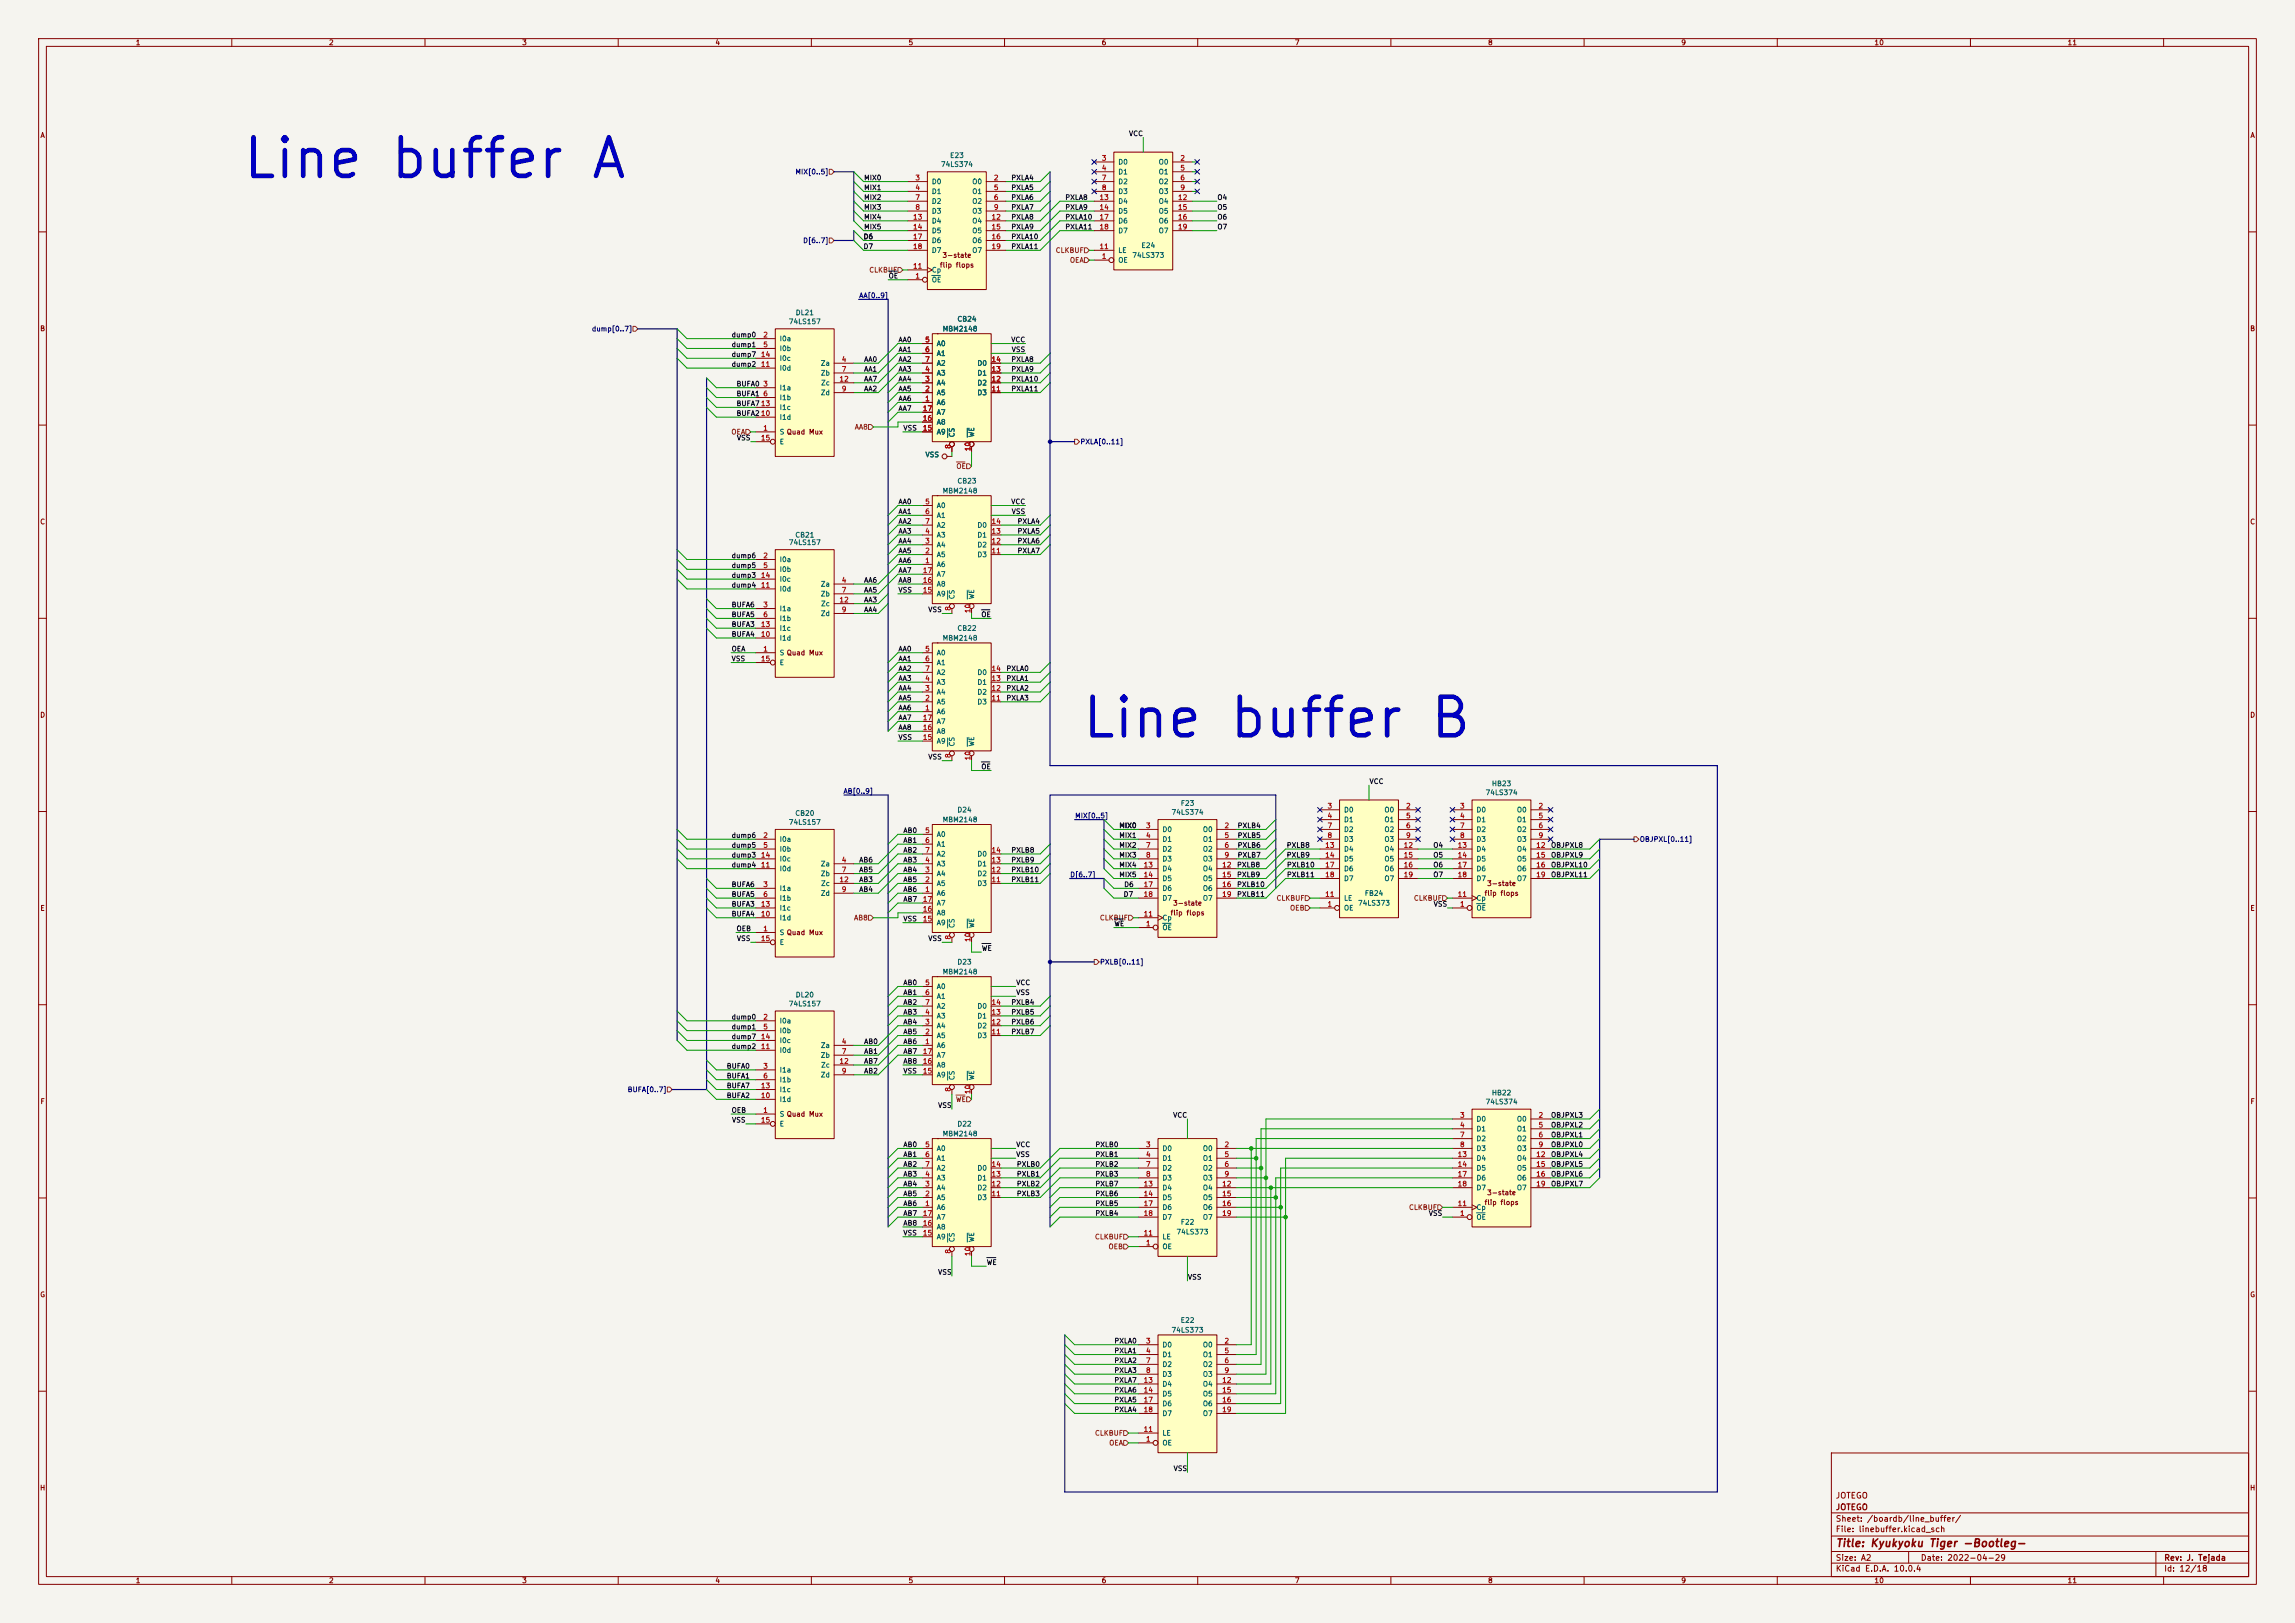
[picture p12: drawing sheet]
<svg xmlns="http://www.w3.org/2000/svg" width="594mm" height="420mm" viewBox="0 0 594 420" stroke-linecap="round" stroke-linejoin="round" font-family="sans-serif">
<defs><g id="words">
<g font-size="10" fill="#0000c2">
<text x="62.2" y="48.5">Line buffer A</text>
<text x="279.4" y="193.3">Line buffer B</text>
</g>
<text font-size="2" fill="#840000" x="475" y="400.8">Title: Kyukyoku Tiger -Bootleg-</text>
<g font-size="1.5" fill="#840000">
<text x="475" y="388.1">JOTEGO</text>
<text x="475" y="394.1">Sheet: /boardb/line_buffer/</text>
<text x="475" y="391.1">JOTEGO</text>
<text x="475" y="396.8">File: linebuffer.kicad_sch</text>
<text x="475" y="407">KiCad E.D.A. 10.0.4</text>
<text x="475" y="404.2">Size: A2</text>
<text x="497" y="404.2">Date: 2022-04-29</text>
<text x="560" y="404.2">Rev: J. Tejada</text>
<text x="560" y="407">Id: 12/18</text>
</g>
<g font-size="1.3" fill="#840000">
<text x="35" y="12">1</text>
<text x="85" y="12">2</text>
<text x="135" y="12">3</text>
<text x="185" y="12">4</text>
<text x="235" y="12">5</text>
<text x="285" y="12">6</text>
<text x="335" y="12">7</text>
<text x="385" y="12">8</text>
<text x="435" y="12">9</text>
<text x="485" y="12">10</text>
<text x="535" y="12">11</text>
<text x="10.3" y="36">A</text>
<text x="582.3" y="36">A</text>
<text x="243.1" y="69.6">flip flops</text>
<text x="243.8" y="67">3-state</text>
<text x="10.3" y="86">B</text>
<text x="582.3" y="86">B</text>
<text x="10.3" y="136">C</text>
<text x="582.3" y="136">C</text>
<text x="10.3" y="186">D</text>
<text x="582.3" y="186">D</text>
<text x="384.1" y="232.1">flip flops</text>
<text x="384.8" y="229.6">3-state</text>
<text x="10.3" y="236">E</text>
<text x="302.8" y="237.2">flip flops</text>
<text x="303.5" y="234.7">3-state</text>
<text x="582.3" y="236">E</text>
<text x="10.3" y="286">F</text>
<text x="582.3" y="286">F</text>
<text x="384.8" y="309.6">3-state</text>
<text x="384.1" y="312.1">flip flops</text>
<text x="10.3" y="336">G</text>
<text x="582.3" y="336">G</text>
<text x="10.2" y="386">H</text>
<text x="582.2" y="386">H</text>
<text x="35" y="410">1</text>
<text x="85" y="410">2</text>
<text x="135" y="410">3</text>
<text x="185" y="410">4</text>
<text x="235" y="410">5</text>
<text x="285" y="410">6</text>
<text x="335" y="410">7</text>
<text x="385" y="410">8</text>
<text x="435" y="410">9</text>
<text x="485" y="410">10</text>
<text x="535" y="410">11</text>
</g>
<g font-size="1.3" fill="#0f0f0f">
<text x="292.1" y="35.5">VCC</text>
<text x="223.5" y="47">MIX0</text>
<text x="261.6" y="47">PXLA4</text>
<text x="223.5" y="49.5">MIX1</text>
<text x="223.5" y="52">MIX2</text>
<text x="261.6" y="52">PXLA6</text>
<text x="261.6" y="49.5">PXLA5</text>
<text x="275.6" y="52">PXLA8</text>
<text x="315" y="52">O4</text>
<text x="223.5" y="59.7">MIX5</text>
<text x="223.5" y="54.6">MIX3</text>
<text x="223.5" y="57.1">MIX4</text>
<text x="261.6" y="59.7">PXLA9</text>
<text x="261.6" y="57.1">PXLA8</text>
<text x="261.6" y="54.6">PXLA7</text>
<text x="275.6" y="54.6">PXLA9</text>
<text x="275.6" y="57.1">PXLA10</text>
<text x="275.6" y="59.7">PXLA11</text>
<text x="315" y="54.6">O5</text>
<text x="315" y="57.1">O6</text>
<text x="315" y="59.7">O7</text>
<text x="223.4" y="64.7">D7</text>
<text x="223.4" y="62.2">D6</text>
<text x="261.6" y="64.7">PXLA11</text>
<text x="261.6" y="62.2">PXLA10</text>
<text x="229.9" y="72.4">OE</text>
<text x="189.2" y="87.6">dump0</text>
<text x="232.4" y="88.9">AA0</text>
<text x="261.6" y="88.9">VCC</text>
<text x="189.2" y="90.1">dump1</text>
<text x="189.2" y="95.2">dump2</text>
<text x="189.2" y="92.7">dump7</text>
<text x="223.5" y="93.9">AA0</text>
<text x="232.4" y="93.9">AA2</text>
<text x="232.4" y="91.4">AA1</text>
<text x="261.6" y="93.9">PXLA8</text>
<text x="261.7" y="91.4">VSS</text>
<text x="190.5" y="100.3">BUFA0</text>
<text x="223.5" y="99">AA7</text>
<text x="223.5" y="101.6">AA2</text>
<text x="223.5" y="96.5">AA1</text>
<text x="232.4" y="96.5">AA3</text>
<text x="232.4" y="99">AA4</text>
<text x="232.4" y="101.6">AA5</text>
<text x="261.6" y="101.6">PXLA11</text>
<text x="261.6" y="99">PXLA10</text>
<text x="261.6" y="96.5">PXLA9</text>
<text x="190.5" y="102.8">BUFA1</text>
<text x="190.5" y="105.4">BUFA713</text>
<text x="190.5" y="107.9">BUFA210</text>
<text x="232.4" y="104.1">AA6</text>
<text x="232.4" y="106.6">AA7</text>
<text x="233.7" y="111.7">VSS</text>
<text x="190.6" y="114.3">VSS</text>
<text x="232.4" y="130.8">AA0</text>
<text x="261.6" y="130.8">VCC</text>
<text x="232.4" y="133.3">AA1</text>
<text x="232.4" y="135.9">AA2</text>
<text x="261.7" y="133.3">VSS</text>
<text x="263.2" y="135.9">PXLA4</text>
<text x="232.4" y="140.9">AA4</text>
<text x="232.4" y="143.5">AA5</text>
<text x="232.4" y="138.4">AA3</text>
<text x="263.2" y="143.5">PXLA7</text>
<text x="263.2" y="140.9">PXLA6</text>
<text x="263.2" y="138.4">PXLA5</text>
<text x="189.2" y="147.3">dump5</text>
<text x="189.2" y="144.7">dump6</text>
<text x="189.2" y="149.8">dump3</text>
<text x="232.4" y="148.6">AA7</text>
<text x="232.4" y="146">AA6</text>
<text x="189.2" y="152.4">dump4</text>
<text x="223.5" y="151.1">AA6</text>
<text x="223.5" y="153.6">AA5</text>
<text x="232.4" y="153.6">VSS</text>
<text x="232.4" y="151.1">AA8</text>
<text x="189.2" y="157.4">BUFA6</text>
<text x="189.2" y="160">BUFA5</text>
<text x="223.5" y="156.2">AA3</text>
<text x="223.5" y="158.7">AA4</text>
<text x="240.1" y="158.7">VSS</text>
<text x="253.9" y="160">OE</text>
<text x="189.2" y="165.1">BUFA4</text>
<text x="189.2" y="162.5">BUFA3</text>
<text x="189.2" y="171.4">VSS</text>
<text x="189.2" y="168.9">OEA</text>
<text x="232.4" y="171.4">AA1</text>
<text x="232.4" y="174">AA2</text>
<text x="232.4" y="168.9">AA0</text>
<text x="260.3" y="174">PXLA0</text>
<text x="232.4" y="176.5">AA3</text>
<text x="232.4" y="179">AA4</text>
<text x="260.3" y="179">PXLA2</text>
<text x="260.3" y="176.5">PXLA1</text>
<text x="232.4" y="184.1">AA6</text>
<text x="232.4" y="181.6">AA5</text>
<text x="260.3" y="181.6">PXLA3</text>
<text x="232.4" y="189.2">AA8</text>
<text x="232.4" y="186.7">AA7</text>
<text x="232.4" y="191.7">VSS</text>
<text x="240.1" y="196.8">VSS</text>
<text x="253.9" y="199.4">OE</text>
<text x="354.3" y="203.2">VCC</text>
<text x="233.7" y="215.9">AB0</text>
<text x="289.6" y="214.6">MIX0</text>
<text x="320.2" y="214.6">PXLB4</text>
<text x="189.2" y="217.1">dump6</text>
<text x="189.2" y="219.7">dump5</text>
<text x="233.7" y="220.9">AB2</text>
<text x="233.7" y="218.4">AB1</text>
<text x="261.6" y="220.9">PXLB8</text>
<text x="289.6" y="217.1">MIX1</text>
<text x="289.6" y="219.7">MIX2</text>
<text x="320.2" y="217.1">PXLB5</text>
<text x="320.2" y="219.7">PXLB6</text>
<text x="332.9" y="219.7">PXLB8</text>
<text x="370.8" y="219.7">O4</text>
<text x="401.3" y="219.7">OBJPXL8</text>
<text x="189.2" y="222.2">dump3</text>
<text x="189.2" y="224.8">dump4</text>
<text x="222.2" y="223.5">AB6</text>
<text x="222.2" y="226">AB5</text>
<text x="233.7" y="223.5">AB3</text>
<text x="233.7" y="226">AB4</text>
<text x="261.6" y="223.5">PXLB9</text>
<text x="261.6" y="226">PXLB10</text>
<text x="289.6" y="222.2">MIX3</text>
<text x="289.6" y="227.3">MIX5</text>
<text x="289.6" y="224.8">MIX4</text>
<text x="320" y="224.8">PXLB8</text>
<text x="320" y="227.3">PXLB9</text>
<text x="320.2" y="222.2">PXLB7</text>
<text x="332.9" y="222.2">PXLB9</text>
<text x="333" y="227.3">PXLB11</text>
<text x="333" y="224.8">PXLB10</text>
<text x="370.8" y="227.3">O7</text>
<text x="370.8" y="224.8">O6</text>
<text x="370.8" y="222.2">O5</text>
<text x="401.3" y="224.8">OBJPXL10</text>
<text x="401.3" y="222.2">OBJPXL9</text>
<text x="401.3" y="227.3">OBJPXL11</text>
<text x="189.2" y="229.8">BUFA6</text>
<text x="189.2" y="232.4">BUFA5</text>
<text x="222.2" y="228.6">AB3</text>
<text x="222.2" y="231.1">AB4</text>
<text x="233.7" y="231.1">AB6</text>
<text x="233.7" y="228.6">AB5</text>
<text x="233.7" y="233.6">AB7</text>
<text x="261.6" y="228.6">PXLB11</text>
<text x="290.7" y="232.4">D7</text>
<text x="290.8" y="229.8">D6</text>
<text x="320" y="232.4">PXLB11</text>
<text x="320" y="229.8">PXLB10</text>
<text x="189.2" y="237.5">BUFA4</text>
<text x="189.2" y="234.9">BUFA3</text>
<text x="233.7" y="238.7">VSS</text>
<text x="288.3" y="240">WE</text>
<text x="370.9" y="234.9">VSS</text>
<text x="190.5" y="241.3">OEB</text>
<text x="190.6" y="243.8">VSS</text>
<text x="240.1" y="243.8">VSS</text>
<text x="254" y="246.3">WE</text>
<text x="233.7" y="257.8">AB1</text>
<text x="233.7" y="255.2">AB0</text>
<text x="262.9" y="255.2">VCC</text>
<text x="262.9" y="257.8">VSS</text>
<text x="233.7" y="262.9">AB3</text>
<text x="233.7" y="260.3">AB2</text>
<text x="261.6" y="260.3">PXLB4</text>
<text x="261.6" y="262.9">PXLB5</text>
<text x="189.2" y="264.1">dump0</text>
<text x="189.2" y="266.7">dump1</text>
<text x="189.2" y="269.2">dump7</text>
<text x="233.7" y="265.4">AB4</text>
<text x="233.7" y="267.9">AB5</text>
<text x="261.6" y="267.9">PXLB7</text>
<text x="261.6" y="265.4">PXLB6</text>
<text x="189.2" y="271.7">dump2</text>
<text x="223.5" y="275.6">AB7</text>
<text x="223.5" y="273">AB1</text>
<text x="223.5" y="270.5">AB0</text>
<text x="233.7" y="275.6">AB8</text>
<text x="233.7" y="273">AB7</text>
<text x="233.7" y="270.5">AB6</text>
<text x="188" y="276.8">BUFA0</text>
<text x="188" y="279.4">BUFA1</text>
<text x="188" y="281.9">BUFA7</text>
<text x="223.5" y="278.1">AB2</text>
<text x="233.7" y="278.1">VSS</text>
<text x="188" y="284.4">BUFA2</text>
<text x="242.7" y="287">VSS</text>
<text x="189.2" y="288.3">OEB</text>
<text x="189.3" y="290.8">VSS</text>
<text x="303.5" y="289.5">VCC</text>
<text x="401.3" y="292.1">OBJPXL2</text>
<text x="401.3" y="289.5">OBJPXL3</text>
<text x="233.7" y="297.1">AB0</text>
<text x="233.7" y="299.7">AB1</text>
<text x="262.9" y="297.1">VCC</text>
<text x="262.9" y="299.7">VSS</text>
<text x="283.4" y="299.7">PXLB1</text>
<text x="283.4" y="297.1">PXLB0</text>
<text x="401.3" y="299.7">OBJPXL4</text>
<text x="401.3" y="297.1">OBJPXL0</text>
<text x="401.3" y="294.6">OBJPXL1</text>
<text x="233.7" y="304.8">AB3</text>
<text x="233.7" y="302.2">AB2</text>
<text x="263" y="302.2">PXLB0</text>
<text x="263" y="304.8">PXLB1</text>
<text x="283.4" y="304.8">PXLB3</text>
<text x="283.4" y="302.2">PXLB2</text>
<text x="401.3" y="302.2">OBJPXL5</text>
<text x="401.3" y="304.8">OBJPXL6</text>
<text x="233.7" y="309.8">AB5</text>
<text x="233.7" y="307.3">AB4</text>
<text x="263" y="307.3">PXLB2</text>
<text x="263" y="309.8">PXLB3</text>
<text x="283.4" y="307.3">PXLB7</text>
<text x="283.4" y="309.8">PXLB6</text>
<text x="401.3" y="307.3">OBJPXL7</text>
<text x="233.7" y="312.4">AB6</text>
<text x="233.7" y="314.9">AB7</text>
<text x="233.7" y="317.5">AB8</text>
<text x="283.4" y="314.9">PXLB4</text>
<text x="283.4" y="312.4">PXLB5</text>
<text x="369.7" y="314.9">VSS</text>
<text x="233.7" y="320">VSS</text>
<text x="255.3" y="327.6">WE</text>
<text x="242.7" y="330.2">VSS</text>
<text x="307.3" y="331.4">VSS</text>
<text x="288.3" y="347.9">PXLA0</text>
<text x="288.3" y="353">PXLA2</text>
<text x="288.3" y="350.5">PXLA1</text>
<text x="288.3" y="355.6">PXLA3</text>
<text x="288.3" y="358.1">PXLA7</text>
<text x="288.3" y="363.2">PXLA5</text>
<text x="288.3" y="365.7">PXLA4</text>
<text x="288.3" y="360.6">PXLA6</text>
<text x="303.6" y="381">VSS</text>
</g>
<g font-size="1.3" fill="#006464">
<text x="245.8" y="41.2">E23</text>
<text x="241" y="48">D0</text>
<text x="243.4" y="43.5">74LS374</text>
<text x="251.5" y="48">O0</text>
<text x="289.3" y="42.9">D0</text>
<text x="289.3" y="45.4">D1</text>
<text x="289.3" y="48">D2</text>
<text x="299.8" y="42.9">O0</text>
<text x="299.8" y="45.4">O1</text>
<text x="299.8" y="48">O2</text>
<text x="241" y="50.5">D1</text>
<text x="241" y="53">D2</text>
<text x="251.5" y="50.5">O1</text>
<text x="251.5" y="53">O2</text>
<text x="289.3" y="50.5">D3</text>
<text x="289.3" y="53">D4</text>
<text x="299.8" y="50.5">O3</text>
<text x="299.8" y="53">O4</text>
<text x="241" y="55.6">D3</text>
<text x="241" y="58.1">D4</text>
<text x="251.5" y="55.6">O3</text>
<text x="251.5" y="58.1">O4</text>
<text x="289.3" y="55.6">D5</text>
<text x="289.3" y="58.1">D6</text>
<text x="299.8" y="55.6">O5</text>
<text x="299.8" y="58.1">O6</text>
<text x="241" y="60.7">D5</text>
<text x="241" y="63.2">D6</text>
<text x="241" y="65.7">D7</text>
<text x="251.5" y="60.7">O5</text>
<text x="251.5" y="63.2">O6</text>
<text x="251.5" y="65.7">O7</text>
<text x="289.3" y="65.7">LE</text>
<text x="289.3" y="60.7">D7</text>
<text x="295.3" y="64.5">E24</text>
<text x="299.8" y="60.7">O7</text>
<text x="241" y="70.8">Cp</text>
<text x="289.3" y="68.3">OE</text>
<text x="292.9" y="67">74LS373</text>
<text x="241" y="73.4">OE</text>
<text x="205.8" y="81.9">DL21</text>
<text x="247.7" y="83.5">CB24</text>
<text x="201.7" y="88.6">I0a</text>
<text x="204" y="84.2">74LS157</text>
<text x="242.3" y="89.9">A0</text>
<text x="243.8" y="86.1">MBM2148</text>
<text x="201.7" y="91.1">I0b</text>
<text x="201.7" y="93.7">I0c</text>
<text x="212.3" y="95">Za</text>
<text x="242.3" y="92.4">A1</text>
<text x="242.3" y="95">A2</text>
<text x="252.8" y="95">D0</text>
<text x="201.7" y="101.3">I1a</text>
<text x="201.7" y="96.2">I0d</text>
<text x="212.3" y="97.5">Zb</text>
<text x="212.4" y="100">Zc</text>
<text x="242.3" y="100">A4</text>
<text x="242.3" y="97.5">A3</text>
<text x="252.8" y="100">D2</text>
<text x="252.8" y="97.5">D1</text>
<text x="201.7" y="103.8">I1b</text>
<text x="201.7" y="106.4">I1c</text>
<text x="212.3" y="102.6">Zd</text>
<text x="242.3" y="105.1">A6</text>
<text x="242.3" y="102.6">A5</text>
<text x="242.3" y="107.7">A7</text>
<text x="252.8" y="102.6">D3</text>
<text x="201.7" y="112.7">S Quad Mux</text>
<text x="201.7" y="108.9">I1d</text>
<text x="242.3" y="112.7">A9</text>
<text x="242.3" y="110.2">A8</text>
<text x="247.4" y="113.3" transform="rotate(-90 247.4 113.3)">CS</text>
<text x="252.4" y="113.3" transform="rotate(-90 252.4 113.3)">WE</text>
<text x="201.7" y="115.3">E</text>
<text x="239.4" y="118.6">VSS</text>
<text x="247.7" y="125.4">CB23</text>
<text x="242.3" y="131.8">A0</text>
<text x="243.8" y="128">MBM2148</text>
<text x="242.3" y="134.3">A1</text>
<text x="242.3" y="136.9">A2</text>
<text x="252.8" y="136.9">D0</text>
<text x="204" y="141.3">74LS157</text>
<text x="205.7" y="139.4">CB21</text>
<text x="242.3" y="141.9">A4</text>
<text x="242.3" y="139.4">A3</text>
<text x="252.8" y="141.9">D2</text>
<text x="252.8" y="139.4">D1</text>
<text x="201.7" y="145.8">I0a</text>
<text x="201.7" y="148.3">I0b</text>
<text x="242.3" y="147">A6</text>
<text x="242.3" y="144.5">A5</text>
<text x="242.3" y="149.6">A7</text>
<text x="252.8" y="144.5">D3</text>
<text x="201.7" y="153.4">I0d</text>
<text x="201.7" y="150.8">I0c</text>
<text x="212.3" y="152.1">Za</text>
<text x="212.3" y="154.6">Zb</text>
<text x="242.3" y="154.6">A9</text>
<text x="242.3" y="152.1">A8</text>
<text x="247.4" y="155.2" transform="rotate(-90 247.4 155.2)">CS</text>
<text x="252.4" y="155.2" transform="rotate(-90 252.4 155.2)">WE</text>
<text x="201.7" y="158.5">I1a</text>
<text x="201.7" y="161">I1b</text>
<text x="212.3" y="159.7">Zd</text>
<text x="212.4" y="157.2">Zc</text>
<text x="201.7" y="166.1">I1d</text>
<text x="201.7" y="163.5">I1c</text>
<text x="243.8" y="166.1">MBM2148</text>
<text x="247.7" y="163.5">CB22</text>
<text x="201.7" y="169.9">S Quad Mux</text>
<text x="201.7" y="172.4">E</text>
<text x="242.3" y="169.9">A0</text>
<text x="242.3" y="172.4">A1</text>
<text x="242.3" y="177.5">A3</text>
<text x="242.3" y="175">A2</text>
<text x="252.8" y="177.5">D1</text>
<text x="252.8" y="175">D0</text>
<text x="242.3" y="185.1">A6</text>
<text x="242.3" y="182.6">A5</text>
<text x="242.3" y="180">A4</text>
<text x="252.8" y="182.6">D3</text>
<text x="252.8" y="180">D2</text>
<text x="242.3" y="190.2">A8</text>
<text x="242.3" y="187.7">A7</text>
<text x="242.3" y="192.7">A9</text>
<text x="247.4" y="193.3" transform="rotate(-90 247.4 193.3)">CS</text>
<text x="252.4" y="193.3" transform="rotate(-90 252.4 193.3)">WE</text>
<text x="386" y="203.7">HB23</text>
<text x="305.5" y="208.8">F23</text>
<text x="384.4" y="206.1">74LS374</text>
<text x="204" y="213.7">74LS157</text>
<text x="205.7" y="211.4">CB20</text>
<text x="243.8" y="213.1">MBM2148</text>
<text x="247.7" y="210.5">D24</text>
<text x="300.7" y="215.6">D0</text>
<text x="303.1" y="211.1">74LS374</text>
<text x="311.2" y="215.6">O0</text>
<text x="347.7" y="210.5">D0</text>
<text x="347.7" y="213.1">D1</text>
<text x="347.7" y="215.6">D2</text>
<text x="358.2" y="210.5">O0</text>
<text x="358.2" y="213.1">O1</text>
<text x="358.2" y="215.6">O2</text>
<text x="382" y="210.5">D0</text>
<text x="382" y="213.1">D1</text>
<text x="382" y="215.6">D2</text>
<text x="392.5" y="210.5">O0</text>
<text x="392.5" y="213.1">O1</text>
<text x="392.5" y="215.6">O2</text>
<text x="201.7" y="218.1">I0a</text>
<text x="201.7" y="220.7">I0b</text>
<text x="242.3" y="216.9">A0</text>
<text x="242.3" y="219.4">A1</text>
<text x="242.3" y="222">A2</text>
<text x="252.8" y="222">D0</text>
<text x="300.7" y="218.1">D1</text>
<text x="300.7" y="220.7">D2</text>
<text x="311.2" y="218.1">O1</text>
<text x="311.2" y="220.7">O2</text>
<text x="347.7" y="218.1">D3</text>
<text x="347.7" y="220.7">D4</text>
<text x="358.2" y="218.1">O3</text>
<text x="358.2" y="220.7">O4</text>
<text x="382" y="218.1">D3</text>
<text x="382" y="220.7">D4</text>
<text x="392.5" y="218.1">O3</text>
<text x="392.5" y="220.7">O4</text>
<text x="201.7" y="225.8">I0d</text>
<text x="201.7" y="223.2">I0c</text>
<text x="212.3" y="224.5">Za</text>
<text x="212.3" y="227">Zb</text>
<text x="242.3" y="227">A4</text>
<text x="242.3" y="224.5">A3</text>
<text x="252.8" y="227">D2</text>
<text x="252.8" y="224.5">D1</text>
<text x="300.7" y="223.2">D3</text>
<text x="300.7" y="225.8">D4</text>
<text x="311.2" y="223.2">O3</text>
<text x="311.2" y="225.8">O4</text>
<text x="347.7" y="223.2">D5</text>
<text x="347.7" y="225.8">D6</text>
<text x="358.2" y="223.2">O5</text>
<text x="358.2" y="225.8">O6</text>
<text x="382" y="223.2">D5</text>
<text x="382" y="225.8">D6</text>
<text x="392.5" y="223.2">O5</text>
<text x="392.5" y="225.8">O6</text>
<text x="201.7" y="230.8">I1a</text>
<text x="201.7" y="233.4">I1b</text>
<text x="212.3" y="232.1">Zd</text>
<text x="212.4" y="229.6">Zc</text>
<text x="242.3" y="232.1">A6</text>
<text x="242.3" y="229.6">A5</text>
<text x="252.8" y="229.6">D3</text>
<text x="300.7" y="228.3">D5</text>
<text x="300.7" y="230.8">D6</text>
<text x="300.7" y="233.4">D7</text>
<text x="311.2" y="228.3">O5</text>
<text x="311.2" y="230.8">O6</text>
<text x="311.2" y="233.4">O7</text>
<text x="347.7" y="233.4">LE</text>
<text x="347.7" y="228.3">D7</text>
<text x="353.1" y="232.1">FB24</text>
<text x="358.2" y="228.3">O7</text>
<text x="382" y="233.4">Cp</text>
<text x="382" y="228.3">D7</text>
<text x="392.5" y="228.3">O7</text>
<text x="201.7" y="238.5">I1d</text>
<text x="201.7" y="235.9">I1c</text>
<text x="242.3" y="239.7">A9</text>
<text x="242.3" y="237.2">A8</text>
<text x="242.3" y="234.7">A7</text>
<text x="300.7" y="238.5">Cp</text>
<text x="347.7" y="235.9">OE</text>
<text x="351.4" y="234.7">74LS373</text>
<text x="382" y="235.9">OE</text>
<text x="201.7" y="242.3">S Quad Mux</text>
<text x="201.7" y="244.8">E</text>
<text x="247.4" y="240.3" transform="rotate(-90 247.4 240.3)">CS</text>
<text x="252.4" y="240.3" transform="rotate(-90 252.4 240.3)">WE</text>
<text x="300.7" y="241">OE</text>
<text x="247.7" y="249.9">D23</text>
<text x="242.3" y="256.2">A0</text>
<text x="243.8" y="252.4">MBM2148</text>
<text x="204" y="260.7">74LS157</text>
<text x="205.8" y="258.4">DL20</text>
<text x="242.3" y="263.9">A3</text>
<text x="242.3" y="258.8">A1</text>
<text x="242.3" y="261.3">A2</text>
<text x="252.8" y="263.9">D1</text>
<text x="252.8" y="261.3">D0</text>
<text x="201.7" y="265.1">I0a</text>
<text x="201.7" y="267.7">I0b</text>
<text x="242.3" y="268.9">A5</text>
<text x="242.3" y="266.4">A4</text>
<text x="252.8" y="268.9">D3</text>
<text x="252.8" y="266.4">D2</text>
<text x="201.7" y="272.8">I0d</text>
<text x="201.7" y="270.2">I0c</text>
<text x="212.3" y="271.5">Za</text>
<text x="212.3" y="274">Zb</text>
<text x="242.3" y="271.5">A6</text>
<text x="242.3" y="274">A7</text>
<text x="201.7" y="277.8">I1a</text>
<text x="201.7" y="280.4">I1b</text>
<text x="212.3" y="279.1">Zd</text>
<text x="212.4" y="276.6">Zc</text>
<text x="242.3" y="279.1">A9</text>
<text x="242.3" y="276.6">A8</text>
<text x="247.4" y="279.7" transform="rotate(-90 247.4 279.7)">CS</text>
<text x="252.4" y="279.7" transform="rotate(-90 252.4 279.7)">WE</text>
<text x="201.7" y="285.5">I1d</text>
<text x="201.7" y="282.9">I1c</text>
<text x="384.4" y="286.1">74LS374</text>
<text x="386" y="283.7">HB22</text>
<text x="201.7" y="289.3">S Quad Mux</text>
<text x="201.7" y="291.8">E</text>
<text x="247.7" y="291.8">D22</text>
<text x="382" y="290.5">D0</text>
<text x="382" y="293.1">D1</text>
<text x="392.5" y="290.5">O0</text>
<text x="392.5" y="293.1">O1</text>
<text x="242.3" y="298.2">A0</text>
<text x="243.8" y="294.3">MBM2148</text>
<text x="300.7" y="298.2">D0</text>
<text x="311.2" y="298.2">O0</text>
<text x="382" y="295.6">D2</text>
<text x="382" y="298.2">D3</text>
<text x="392.5" y="295.6">O2</text>
<text x="392.5" y="298.2">O3</text>
<text x="242.3" y="305.8">A3</text>
<text x="242.3" y="300.7">A1</text>
<text x="242.3" y="303.2">A2</text>
<text x="252.8" y="305.8">D1</text>
<text x="252.8" y="303.2">D0</text>
<text x="300.7" y="300.7">D1</text>
<text x="300.7" y="303.2">D2</text>
<text x="300.7" y="305.8">D3</text>
<text x="311.2" y="300.7">O1</text>
<text x="311.2" y="303.2">O2</text>
<text x="311.2" y="305.8">O3</text>
<text x="382" y="300.7">D4</text>
<text x="382" y="303.2">D5</text>
<text x="382" y="305.8">D6</text>
<text x="392.5" y="300.7">O4</text>
<text x="392.5" y="303.2">O5</text>
<text x="392.5" y="305.8">O6</text>
<text x="242.3" y="310.9">A5</text>
<text x="242.3" y="308.3">A4</text>
<text x="252.8" y="310.9">D3</text>
<text x="252.8" y="308.3">D2</text>
<text x="300.7" y="308.3">D4</text>
<text x="300.7" y="310.9">D5</text>
<text x="311.2" y="308.3">O4</text>
<text x="311.2" y="310.9">O5</text>
<text x="382" y="308.3">D7</text>
<text x="392.5" y="308.3">O7</text>
<text x="242.3" y="313.4">A6</text>
<text x="242.3" y="315.9">A7</text>
<text x="300.7" y="313.4">D6</text>
<text x="300.7" y="315.9">D7</text>
<text x="305.5" y="317.2">F22</text>
<text x="311.2" y="313.4">O6</text>
<text x="311.2" y="315.9">O7</text>
<text x="382" y="315.9">OE</text>
<text x="382" y="313.4">Cp</text>
<text x="242.3" y="321">A9</text>
<text x="242.3" y="318.5">A8</text>
<text x="247.4" y="321.6" transform="rotate(-90 247.4 321.6)">CS</text>
<text x="252.4" y="321.6" transform="rotate(-90 252.4 321.6)">WE</text>
<text x="300.7" y="323.6">OE</text>
<text x="300.7" y="321">LE</text>
<text x="304.4" y="319.7">74LS373</text>
<text x="303.1" y="345.1">74LS373</text>
<text x="305.5" y="342.6">E22</text>
<text x="300.7" y="349">D0</text>
<text x="300.7" y="351.5">D1</text>
<text x="311.2" y="349">O0</text>
<text x="311.2" y="351.5">O1</text>
<text x="300.7" y="354">D2</text>
<text x="300.7" y="356.6">D3</text>
<text x="300.7" y="359.1">D4</text>
<text x="311.2" y="354">O2</text>
<text x="311.2" y="356.6">O3</text>
<text x="311.2" y="359.1">O4</text>
<text x="300.7" y="361.7">D5</text>
<text x="300.7" y="364.2">D6</text>
<text x="311.2" y="361.7">O5</text>
<text x="311.2" y="364.2">O6</text>
<text x="300.7" y="371.8">LE</text>
<text x="300.7" y="366.7">D7</text>
<text x="311.2" y="366.7">O7</text>
<text x="300.7" y="374.4">OE</text>
</g>
<g font-size="1.3" fill="#a90000">
<text x="285" y="41.9">3</text>
<text x="305.4" y="41.9">2</text>
<text x="236.8" y="47">3</text>
<text x="257.1" y="47">2</text>
<text x="285" y="44.4">4</text>
<text x="285" y="47">7</text>
<text x="305.4" y="44.4">5</text>
<text x="305.4" y="47">6</text>
<text x="236.8" y="49.5">4</text>
<text x="236.8" y="52">7</text>
<text x="257.1" y="49.5">5</text>
<text x="257.1" y="52">6</text>
<text x="284.4" y="52">13</text>
<text x="285" y="49.5">8</text>
<text x="304.8" y="52">12</text>
<text x="305.4" y="49.5">9</text>
<text x="236.2" y="57.1">13</text>
<text x="236.2" y="59.7">14</text>
<text x="236.8" y="54.6">8</text>
<text x="256.5" y="57.1">12</text>
<text x="256.5" y="59.7">15</text>
<text x="257.1" y="54.6">9</text>
<text x="284.4" y="54.6">14</text>
<text x="284.4" y="57.1">17</text>
<text x="284.4" y="59.7">18</text>
<text x="304.8" y="54.6">15</text>
<text x="304.8" y="57.1">16</text>
<text x="304.8" y="59.7">19</text>
<text x="236.2" y="62.2">17</text>
<text x="236.2" y="64.7">18</text>
<text x="256.5" y="62.2">16</text>
<text x="256.5" y="64.7">19</text>
<text x="284.4" y="64.7">11</text>
<text x="236.2" y="69.8">11</text>
<text x="285" y="67.3">1</text>
<text x="236.8" y="72.4">1</text>
<text x="197.4" y="87.6">2</text>
<text x="239.3" y="88.9">5</text>
<text x="196.8" y="95.2">11</text>
<text x="196.8" y="92.7">14</text>
<text x="197.4" y="90.1">5</text>
<text x="217.7" y="94">4</text>
<text x="239.3" y="91.4">6</text>
<text x="239.3" y="94">7</text>
<text x="256.5" y="94">14</text>
<text x="197.4" y="100.3">3</text>
<text x="217.1" y="99">12</text>
<text x="217.7" y="96.5">7</text>
<text x="217.7" y="101.6">9</text>
<text x="239.3" y="101.6">2</text>
<text x="239.3" y="99">3</text>
<text x="239.3" y="96.5">4</text>
<text x="256.5" y="101.6">11</text>
<text x="256.5" y="99">12</text>
<text x="256.5" y="96.5">13</text>
<text x="197.4" y="102.8">6</text>
<text x="238.7" y="106.7">17</text>
<text x="239.3" y="104.1">1</text>
<text x="197.4" y="111.7">1</text>
<text x="238.7" y="111.7">15</text>
<text x="238.7" y="109.2">16</text>
<text x="196.8" y="114.3">15</text>
<text x="246.4" y="116.3" transform="rotate(-90 246.4 116.3)">8</text>
<text x="251.4" y="116.9" transform="rotate(-90 251.4 116.9)">10</text>
<text x="239.3" y="130.8">5</text>
<text x="239.3" y="133.3">6</text>
<text x="239.3" y="135.9">7</text>
<text x="256.5" y="135.9">14</text>
<text x="239.3" y="143.5">2</text>
<text x="239.3" y="140.9">3</text>
<text x="239.3" y="138.4">4</text>
<text x="256.5" y="143.5">11</text>
<text x="256.5" y="140.9">12</text>
<text x="256.5" y="138.4">13</text>
<text x="196.8" y="149.8">14</text>
<text x="197.4" y="144.8">2</text>
<text x="197.4" y="147.3">5</text>
<text x="238.7" y="148.6">17</text>
<text x="239.3" y="146">1</text>
<text x="196.8" y="152.4">11</text>
<text x="217.7" y="151.1">4</text>
<text x="217.7" y="153.6">7</text>
<text x="238.7" y="153.6">15</text>
<text x="238.7" y="151.1">16</text>
<text x="197.4" y="157.5">3</text>
<text x="197.4" y="160">6</text>
<text x="217.1" y="156.2">12</text>
<text x="217.7" y="158.7">9</text>
<text x="246.4" y="158.2" transform="rotate(-90 246.4 158.2)">8</text>
<text x="251.4" y="158.8" transform="rotate(-90 251.4 158.8)">10</text>
<text x="196.8" y="165.1">10</text>
<text x="196.8" y="162.5">13</text>
<text x="196.8" y="171.4">15</text>
<text x="197.4" y="168.9">1</text>
<text x="239.3" y="168.9">5</text>
<text x="239.3" y="171.4">6</text>
<text x="239.3" y="174">7</text>
<text x="256.5" y="174">14</text>
<text x="239.3" y="179">3</text>
<text x="239.3" y="176.5">4</text>
<text x="256.5" y="179">12</text>
<text x="256.5" y="176.5">13</text>
<text x="239.3" y="184.1">1</text>
<text x="239.3" y="181.6">2</text>
<text x="256.5" y="181.6">11</text>
<text x="238.7" y="191.7">15</text>
<text x="238.7" y="189.2">16</text>
<text x="238.7" y="186.7">17</text>
<text x="246.4" y="196.3" transform="rotate(-90 246.4 196.3)">8</text>
<text x="251.4" y="196.9" transform="rotate(-90 251.4 196.9)">10</text>
<text x="343.5" y="209.5">3</text>
<text x="363.8" y="209.5">2</text>
<text x="377.8" y="209.5">3</text>
<text x="398.1" y="209.5">2</text>
<text x="239.3" y="215.9">5</text>
<text x="296.5" y="214.6">3</text>
<text x="316.8" y="214.6">2</text>
<text x="343.5" y="212.1">4</text>
<text x="343.5" y="214.6">7</text>
<text x="363.8" y="212.1">5</text>
<text x="363.8" y="214.6">6</text>
<text x="377.8" y="212.1">4</text>
<text x="377.8" y="214.6">7</text>
<text x="398.1" y="212.1">5</text>
<text x="398.1" y="214.6">6</text>
<text x="197.4" y="217.1">2</text>
<text x="197.4" y="219.7">5</text>
<text x="239.3" y="218.4">6</text>
<text x="239.3" y="221">7</text>
<text x="256.5" y="221">14</text>
<text x="296.5" y="217.1">4</text>
<text x="296.5" y="219.7">7</text>
<text x="316.8" y="217.1">5</text>
<text x="316.8" y="219.7">6</text>
<text x="342.9" y="219.7">13</text>
<text x="343.5" y="217.1">8</text>
<text x="363.2" y="219.7">12</text>
<text x="363.8" y="217.1">9</text>
<text x="377.1" y="219.7">13</text>
<text x="377.8" y="217.1">8</text>
<text x="397.5" y="219.7">12</text>
<text x="398.1" y="217.1">9</text>
<text x="196.8" y="224.8">11</text>
<text x="196.8" y="222.2">14</text>
<text x="217.7" y="223.5">4</text>
<text x="217.7" y="226">7</text>
<text x="239.3" y="226">3</text>
<text x="239.3" y="223.5">4</text>
<text x="256.5" y="226">12</text>
<text x="256.5" y="223.5">13</text>
<text x="295.9" y="224.8">13</text>
<text x="295.9" y="227.3">14</text>
<text x="296.5" y="222.2">8</text>
<text x="316.2" y="224.8">12</text>
<text x="316.2" y="227.3">15</text>
<text x="316.8" y="222.2">9</text>
<text x="342.9" y="222.2">14</text>
<text x="342.9" y="224.8">17</text>
<text x="342.9" y="227.3">18</text>
<text x="363.2" y="222.2">15</text>
<text x="363.2" y="224.8">16</text>
<text x="363.2" y="227.3">19</text>
<text x="377.1" y="222.2">14</text>
<text x="377.1" y="224.8">17</text>
<text x="377.1" y="227.3">18</text>
<text x="397.5" y="222.2">15</text>
<text x="397.5" y="224.8">16</text>
<text x="397.5" y="227.3">19</text>
<text x="197.4" y="229.8">3</text>
<text x="197.4" y="232.4">6</text>
<text x="217.1" y="228.6">12</text>
<text x="217.7" y="231.1">9</text>
<text x="238.7" y="233.7">17</text>
<text x="239.3" y="231.1">1</text>
<text x="239.3" y="228.6">2</text>
<text x="256.5" y="228.6">11</text>
<text x="295.9" y="229.8">17</text>
<text x="295.9" y="232.4">18</text>
<text x="316.2" y="229.8">16</text>
<text x="316.2" y="232.4">19</text>
<text x="342.9" y="232.4">11</text>
<text x="377.1" y="232.4">11</text>
<text x="196.8" y="237.5">10</text>
<text x="196.8" y="234.9">13</text>
<text x="238.7" y="238.7">15</text>
<text x="238.7" y="236.2">16</text>
<text x="295.9" y="237.5">11</text>
<text x="343.5" y="234.9">1</text>
<text x="377.8" y="234.9">1</text>
<text x="196.8" y="243.8">15</text>
<text x="197.4" y="241.3">1</text>
<text x="246.4" y="243.3" transform="rotate(-90 246.4 243.3)">8</text>
<text x="251.4" y="243.9" transform="rotate(-90 251.4 243.9)">10</text>
<text x="296.5" y="240">1</text>
<text x="239.3" y="255.2">5</text>
<text x="239.3" y="257.8">6</text>
<text x="239.3" y="262.9">4</text>
<text x="239.3" y="260.3">7</text>
<text x="256.5" y="262.9">13</text>
<text x="256.5" y="260.3">14</text>
<text x="196.8" y="269.2">14</text>
<text x="197.4" y="264.1">2</text>
<text x="197.4" y="266.7">5</text>
<text x="239.3" y="267.9">2</text>
<text x="239.3" y="265.4">3</text>
<text x="256.5" y="267.9">11</text>
<text x="256.5" y="265.4">12</text>
<text x="196.8" y="271.8">11</text>
<text x="217.1" y="275.6">12</text>
<text x="217.7" y="270.5">4</text>
<text x="217.7" y="273">7</text>
<text x="238.7" y="275.6">16</text>
<text x="238.7" y="273">17</text>
<text x="239.3" y="270.5">1</text>
<text x="196.8" y="281.9">13</text>
<text x="197.4" y="276.8">3</text>
<text x="197.4" y="279.4">6</text>
<text x="217.7" y="278.1">9</text>
<text x="238.7" y="278.1">15</text>
<text x="196.8" y="284.5">10</text>
<text x="246.4" y="282.6" transform="rotate(-90 246.4 282.6)">8</text>
<text x="251.4" y="283.3" transform="rotate(-90 251.4 283.3)">10</text>
<text x="196.8" y="290.8">15</text>
<text x="197.4" y="288.3">1</text>
<text x="377.8" y="289.5">3</text>
<text x="377.8" y="292.1">4</text>
<text x="398.1" y="289.5">2</text>
<text x="398.1" y="292.1">5</text>
<text x="239.3" y="297.2">5</text>
<text x="239.3" y="299.7">6</text>
<text x="296.5" y="297.2">3</text>
<text x="296.5" y="299.7">4</text>
<text x="316.8" y="297.2">2</text>
<text x="316.8" y="299.7">5</text>
<text x="377.1" y="299.7">13</text>
<text x="377.8" y="294.6">7</text>
<text x="377.8" y="297.2">8</text>
<text x="397.5" y="299.7">12</text>
<text x="398.1" y="294.6">6</text>
<text x="398.1" y="297.2">9</text>
<text x="239.3" y="304.8">4</text>
<text x="239.3" y="302.2">7</text>
<text x="256.5" y="304.8">13</text>
<text x="256.5" y="302.2">14</text>
<text x="296.5" y="302.2">7</text>
<text x="296.5" y="304.8">8</text>
<text x="316.8" y="302.2">6</text>
<text x="316.8" y="304.8">9</text>
<text x="377.1" y="302.2">14</text>
<text x="377.1" y="304.8">17</text>
<text x="397.5" y="302.2">15</text>
<text x="397.5" y="304.8">16</text>
<text x="239.3" y="309.9">2</text>
<text x="239.3" y="307.3">3</text>
<text x="256.5" y="309.9">11</text>
<text x="256.5" y="307.3">12</text>
<text x="295.9" y="307.3">13</text>
<text x="295.9" y="309.9">14</text>
<text x="316.2" y="307.3">12</text>
<text x="316.2" y="309.9">15</text>
<text x="377.1" y="307.3">18</text>
<text x="397.5" y="307.3">19</text>
<text x="238.7" y="317.5">16</text>
<text x="238.7" y="314.9">17</text>
<text x="239.3" y="312.4">1</text>
<text x="295.9" y="312.4">17</text>
<text x="295.9" y="314.9">18</text>
<text x="316.2" y="312.4">16</text>
<text x="316.2" y="314.9">19</text>
<text x="377.1" y="312.4">11</text>
<text x="377.8" y="314.9">1</text>
<text x="238.7" y="320">15</text>
<text x="295.9" y="320">11</text>
<text x="296.5" y="322.6">1</text>
<text x="246.4" y="324.6" transform="rotate(-90 246.4 324.6)">8</text>
<text x="251.4" y="325.2" transform="rotate(-90 251.4 325.2)">10</text>
<text x="296.5" y="348">3</text>
<text x="316.8" y="348">2</text>
<text x="296.5" y="350.5">4</text>
<text x="296.5" y="353">7</text>
<text x="316.8" y="350.5">5</text>
<text x="316.8" y="353">6</text>
<text x="295.9" y="358.1">13</text>
<text x="296.5" y="355.6">8</text>
<text x="316.2" y="358.1">12</text>
<text x="316.8" y="355.6">9</text>
<text x="295.9" y="360.7">14</text>
<text x="295.9" y="363.2">17</text>
<text x="295.9" y="365.7">18</text>
<text x="316.2" y="360.7">15</text>
<text x="316.2" y="363.2">16</text>
<text x="316.2" y="365.7">19</text>
<text x="295.9" y="370.8">11</text>
<text x="296.5" y="373.4">1</text>
</g>
<g font-size="1.3" fill="#000084">
<text x="205.7" y="45.4">MIX[0..5]</text>
<text x="207.7" y="63.2">D[6..7]</text>
<text x="222.2" y="77.4">AA[0..9]</text>
<text x="153.1" y="86.1">dump[0..7]</text>
<text x="279.5" y="115.3">PXLA[0..11]</text>
<text x="218.2" y="205.7">AB[0..9]</text>
<text x="278.1" y="212.1">MIX[0..5]</text>
<text x="424.3" y="218.1">OBJPXL[0..11]</text>
<text x="276.9" y="227.3">D[6..7]</text>
<text x="284.6" y="249.9">PXLB[0..11]</text>
<text x="162.3" y="282.9">BUFA[0..7]</text>
</g>
<g font-size="1.3" fill="#725600">
<text x="273.1" y="65.7">CLKBUF</text>
<text x="224.8" y="70.8">CLKBUF</text>
<text x="276.8" y="68.3">OEA</text>
<text x="189.2" y="112.7">OEA</text>
<text x="221.1" y="111.5">AA8</text>
<text x="247.4" y="121.6">OE</text>
<text x="330.3" y="233.4">CLKBUF</text>
<text x="365.8" y="233.4">CLKBUF</text>
<text x="220.9" y="238.5">AB8</text>
<text x="284.5" y="238.5">CLKBUF</text>
<text x="333.8" y="235.9">OEB</text>
<text x="247.3" y="285.5">WE</text>
<text x="364.5" y="313.4">CLKBUF</text>
<text x="283.3" y="321">CLKBUF</text>
<text x="286.8" y="323.6">OEB</text>
<text x="283.3" y="371.8">CLKBUF</text>
<text x="287" y="374.4">OEA</text>
</g>
</g></defs>
<path d="M0 0h594v420h-594z" fill="#f5f4ef" stroke="#f5f4ef" stroke-width=".26"/>
<g fill="none" stroke="#840000" stroke-width=".26">
<path d="M10 10h574v400h-574zM12 12h570v396h-570zM60 10v2M110 10v2M160 10v2M210 10v2M260 10v2M310 10v2M360 10v2M410 10v2M460 10v2M510 10v2"/>
<path d="M560 10v2M10 60h2M582 60h2M10 110h2M582 110h2M10 160h2M582 160h2M10 210h2M582 210h2M10 260h2M582 260h2M10 310h2"/>
<path d="M582 310h2M10 360h2M474 376h108v32h-108zM582 360h2M474 397.5h108M474 391.5h108M60 408v2M110 408v2M160 408v2M210 408v2M260 408v2M310 408v2"/>
<path d="M360 408v2M410 408v2M460 408v2M474 404.5h108M474 401.5h108M494 401.5v3M510 408v2M558 401.5v6.5M560 408v2"/>
</g>
<path d="M241.3 128.3h15.2v27.9h-15.2z" fill="#ffffc2"/>
<g fill="none" stroke="#840000" stroke-width=".26">
<path d="M238.8 138.4h2.5M238.8 130.8h2.5M238.8 133.4h2.5M238.8 135.9h2.5M241.3 128.3h15.2v27.9h-15.2zM242.6 128.3h.1M256.5 138.4h2.6M256.5 135.9h2.6M238.8 146.1h2.5M238.8 143.5h2.5M238.8 141h2.5M238.8 153.7h2.5"/>
<path d="M238.8 151.1h2.5M238.8 148.6h2.5M246.4 157.5v1.3M251.5 157.5v1.3M256.5 143.5h2.6M256.5 141h2.6"/>
<circle cx="246.4" cy="156.8" r=".63"/>
<circle cx="251.5" cy="156.8" r=".63"/>
</g>
<path d="M245.3 152.8v2.3M250.4 152.7v2.4" fill="none" stroke="#006464" stroke-width=".26"/>
<path d="M299.7 212.1h15.3v30.5h-15.3z" fill="#ffffc2"/>
<g fill="none" stroke="#840000" stroke-width=".26">
<path d="M294.6 214.6h5.1M294.6 217.2h5.1M294.6 219.7h5.1M299.7 212.1h15.3v30.5h-15.3zM315 214.6h5M315 217.2h5M315 219.7h5M294.6 222.3h5.1M294.6 237.5h5.1M294.6 224.8h5.1M294.6 227.3h5.1M294.6 229.9h5.1"/>
<path d="M294.6 232.4h5.1M299.7 236.9l1.3 .6-1.3 .6M315 222.3h5M315 224.8h5M315 227.3h5M315 229.9h5M315 232.4h5M294.6 240h3.8"/>
<circle cx="299.1" cy="240" r=".63"/>
</g>
<path d="M300.9 238.9h2.2" fill="none" stroke="#006464" stroke-width=".26"/>
<path d="M200.7 214.6h15.2v33.1h-15.2z" fill="#ffffc2"/>
<g fill="none" stroke="#840000" stroke-width=".26">
<path d="M195.6 217.2h5.1M195.6 219.7h5.1M200.7 214.6h15.2v33.1h-15.2zM195.6 229.9h5.1M195.6 232.4h5.1M195.6 237.5h5.1M195.6 224.8h5.1M195.6 235h5.1M195.6 222.3h5.1M215.9 223.5h5.1M215.9 226.1h5.1M215.9 231.1h5.1"/>
<path d="M215.9 228.6h5.1M195.6 241.3h5.1M195.6 243.8h3.8"/>
<circle cx="200" cy="243.8" r=".63"/>
</g>
<path d="M381 207h15.2v30.5h-15.2z" fill="#ffffc2"/>
<g fill="none" stroke="#840000" stroke-width=".26">
<path d="M375.9 209.6h5.1M375.9 212.1h5.1M375.9 214.6h5.1M375.9 217.2h5.1M375.9 219.7h5.1M381 207h15.2v30.5h-15.2zM396.2 209.6h5.1M396.2 212.1h5.1M396.2 214.6h5.1M396.2 217.2h5.1M396.2 219.7h5.1M375.9 235h3.8"/>
<path d="M375.9 232.4h5.1M375.9 222.3h5.1M375.9 224.8h5.1M375.9 227.3h5.1M381 231.8l1.3 .6-1.3 .6M396.2 222.3h5.1M396.2 224.8h5.1M396.2 227.3h5.1"/>
<circle cx="380.4" cy="234.9" r=".63"/>
</g>
<path d="M382.1 233.8h2.3" fill="none" stroke="#006464" stroke-width=".26"/>
<path d="M241.3 294.6h15.2v28h-15.2z" fill="#ffffc2"/>
<g fill="none" stroke="#840000" stroke-width=".26">
<path d="M238.8 297.2h2.5M238.8 299.7h2.5M241.3 294.6h15.2v28h-15.2zM242.6 294.6h.1M238.8 312.4h2.5M238.8 309.9h2.5M238.8 307.3h2.5M238.8 304.8h2.5M238.8 302.3h2.5M238.8 317.5h2.5M238.8 315h2.5M256.5 309.9h2.6"/>
<path d="M256.5 307.3h2.6M256.5 304.8h2.6M256.5 302.3h2.6M238.8 320h2.5M246.4 323.9v1.2M251.5 323.9v1.2"/>
<circle cx="246.4" cy="323.2" r=".63"/>
<circle cx="251.5" cy="323.2" r=".63"/>
</g>
<path d="M245.3 319.2v2.2M250.4 319.1v2.3" fill="none" stroke="#006464" stroke-width=".26"/>
<path d="M240 44.5h15.3v30.4h-15.3z" fill="#ffffc2"/>
<g fill="none" stroke="#840000" stroke-width=".26">
<path d="M234.9 47h5.1M234.9 49.5h5.1M234.9 52.1h5.1M234.9 54.6h5.1M234.9 57.2h5.1M234.9 59.7h5.1M240 44.5h15.3v30.4h-15.3zM255.3 47h5M255.3 49.5h5M255.3 52.1h5M255.3 54.6h5M255.3 57.2h5"/>
<path d="M255.3 59.7h5M234.9 72.4h3.9M234.9 69.9h5.1M234.9 62.2h5.1M234.9 64.8h5.1M240 69.2l1.3 .7-1.3 .6M255.3 62.2h5M255.3 64.8h5"/>
<circle cx="239.4" cy="72.4" r=".63"/>
</g>
<path d="M241.2 71.3h2.2" fill="none" stroke="#006464" stroke-width=".26"/>
<path d="M381 287h15.2v30.5h-15.2z" fill="#ffffc2"/>
<g fill="none" stroke="#840000" stroke-width=".26">
<path d="M375.9 289.6h5.1M375.9 292.1h5.1M375.9 294.6h5.1M375.9 297.2h5.1M375.9 299.7h5.1M381 287h15.2v30.5h-15.2zM396.2 289.6h5.1M396.2 292.1h5.1M396.2 294.6h5.1M396.2 297.2h5.1M396.2 299.7h5.1M375.9 315h3.8"/>
<path d="M375.9 312.4h5.1M375.9 302.3h5.1M375.9 304.8h5.1M375.9 307.3h5.1M381 311.8l1.3 .6-1.3 .7M396.2 302.3h5.1M396.2 304.8h5.1M396.2 307.3h5.1"/>
<circle cx="380.4" cy="315" r=".63"/>
</g>
<path d="M382.1 313.9h2.3" fill="none" stroke="#006464" stroke-width=".26"/>
<path d="M299.7 345.4h15.3v30.5h-15.3z" fill="#ffffc2"/>
<g fill="none" stroke="#840000" stroke-width=".26">
<path d="M245.1 118.1h1.3M294.6 348h5.1M294.6 350.5h5.1M294.6 353.1h5.1M294.6 355.6h5.1M294.6 358.1h5.1M299.7 345.4h15.3v30.5h-15.3zM315 348h5M315 350.5h5M315 353.1h5M315 355.6h5M315 358.1h5"/>
<path d="M294.6 373.4h3.8M294.6 370.8h5.1M294.6 360.7h5.1M294.6 363.2h5.1M294.6 365.8h5.1M315 360.7h5M315 363.2h5M315 365.8h5"/>
<circle cx="244.5" cy="118.1" r=".63"/>
<circle cx="299.1" cy="373.4" r=".63"/>
</g>
<path d="M241.3 86.4h15.2v27.9h-15.2z" fill="#ffffc2"/>
<g fill="none" stroke="#840000" stroke-width=".26">
<path d="M238.8 99.1h2.5M238.8 96.5h2.5M238.8 88.9h2.5M238.8 91.4h2.5M238.8 94h2.5M241.3 86.4h15.2v27.9h-15.2zM242.6 86.4h.1M256.5 99.1h2.6M256.5 96.5h2.6M256.5 94h2.6M238.8 104.1h2.5M238.8 101.6h2.5"/>
<path d="M238.8 111.8h2.5M238.8 109.2h2.5M238.8 106.7h2.5M246.4 115.6v1.2M251.5 115.6v1.2M256.5 101.6h2.6"/>
<circle cx="246.4" cy="114.9" r=".63"/>
<circle cx="251.5" cy="114.9" r=".63"/>
</g>
<path d="M245.3 110.9v2.3M250.4 110.8v2.4" fill="none" stroke="#006464" stroke-width=".26"/>
<path d="M299.7 294.6h15.3v30.5h-15.3z" fill="#ffffc2"/>
<g fill="none" stroke="#840000" stroke-width=".26">
<path d="M294.6 297.2h5.1M294.6 299.7h5.1M299.7 294.6h15.3v30.5h-15.3zM315 297.2h5M315 299.7h5M294.6 302.3h5.1M294.6 304.8h5.1M294.6 307.3h5.1M294.6 309.9h5.1M294.6 312.4h5.1M294.6 315h5.1M315 302.3h5"/>
<path d="M315 304.8h5M315 307.3h5M315 309.9h5M315 312.4h5M315 315h5M294.6 322.6h3.8M294.6 320h5.1"/>
<circle cx="299.1" cy="322.6" r=".63"/>
</g>
<path d="M241.3 166.4h15.2v27.9h-15.2z" fill="#ffffc2"/>
<g fill="none" stroke="#840000" stroke-width=".26">
<path d="M238.8 179.1h2.5M238.8 176.5h2.5M238.8 168.9h2.5M238.8 171.5h2.5M238.8 174h2.5M241.3 166.4h15.2v27.9h-15.2zM242.6 166.4h.1M256.5 179.1h2.6M256.5 176.5h2.6M256.5 174h2.6M238.8 184.2h2.5M238.8 181.6h2.5"/>
<path d="M238.8 191.8h2.5M238.8 189.2h2.5M238.8 186.7h2.5M246.4 195.6v1.3M251.5 195.6v1.3M256.5 181.6h2.6"/>
<circle cx="246.4" cy="194.9" r=".63"/>
<circle cx="251.5" cy="194.9" r=".63"/>
</g>
<path d="M245.3 190.9v2.3M250.4 190.8v2.4" fill="none" stroke="#006464" stroke-width=".26"/>
<path d="M200.7 261.6h15.2v33h-15.2z" fill="#ffffc2"/>
<g fill="none" stroke="#840000" stroke-width=".26">
<path d="M195.6 264.2h5.1M195.6 276.9h5.1M195.6 266.7h5.1M195.6 279.4h5.1M195.6 271.8h5.1M195.6 269.2h5.1M200.7 261.6h15.2v33h-15.2zM215.9 270.5h5.1M215.9 273.1h5.1M215.9 278.1h5.1M215.9 275.6h5.1M195.6 288.3h5.1"/>
<path d="M195.6 284.5h5.1M195.6 281.9h5.1M195.6 290.8h3.8"/>
<circle cx="200" cy="290.8" r=".63"/>
</g>
<path d="M241.3 252.7h15.2v28h-15.2z" fill="#ffffc2"/>
<g fill="none" stroke="#840000" stroke-width=".26">
<path d="M238.8 255.3h2.5M238.8 257.8h2.5M241.3 252.7h15.2v28h-15.2zM242.6 252.7h.1M238.8 270.5h2.5M238.8 268h2.5M238.8 265.4h2.5M238.8 262.9h2.5M238.8 260.4h2.5M238.8 278.1h2.5M238.8 275.6h2.5M238.8 273.1h2.5"/>
<path d="M256.5 268h2.6M256.5 265.4h2.6M256.5 262.9h2.6M256.5 260.4h2.6M246.4 281.9v1.3M251.5 281.9v1.3"/>
<circle cx="246.4" cy="281.3" r=".63"/>
<circle cx="251.5" cy="281.3" r=".63"/>
</g>
<path d="M245.3 277.3v2.2M250.4 277.2v2.3" fill="none" stroke="#006464" stroke-width=".26"/>
<path d="M346.7 207h15.2v30.5h-15.2z" fill="#ffffc2"/>
<g fill="none" stroke="#840000" stroke-width=".26">
<path d="M341.6 209.6h5.1M341.6 212.1h5.1M341.6 214.6h5.1M341.6 217.2h5.1M341.6 219.7h5.1M346.7 207h15.2v30.5h-15.2zM361.9 209.6h5.1M361.9 212.1h5.1M361.9 214.6h5.1M361.9 217.2h5.1M361.9 219.7h5.1M341.6 235h3.8"/>
<path d="M341.6 232.4h5.1M341.6 222.3h5.1M341.6 224.8h5.1M341.6 227.3h5.1M361.9 222.3h5.1M361.9 224.8h5.1M361.9 227.3h5.1"/>
<circle cx="346.1" cy="234.9" r=".63"/>
</g>
<path d="M241.3 213.4h15.2v27.9h-15.2z" fill="#ffffc2"/>
<g fill="none" stroke="#840000" stroke-width=".26">
<path d="M238.8 215.9h2.5M238.8 218.4h2.5M241.3 213.4h15.2v27.9h-15.2zM242.6 213.4h.1M238.8 231.1h2.5M238.8 228.6h2.5M238.8 226.1h2.5M238.8 223.5h2.5M238.8 221h2.5M238.8 238.8h2.5M238.8 236.2h2.5M238.8 233.7h2.5"/>
<path d="M256.5 228.6h2.6M256.5 226.1h2.6M256.5 223.5h2.6M256.5 221h2.6M246.4 242.6v1.2M251.5 242.6v1.2"/>
<circle cx="246.4" cy="241.9" r=".63"/>
<circle cx="251.5" cy="241.9" r=".63"/>
</g>
<path d="M245.3 237.9v2.3M250.4 237.8v2.4" fill="none" stroke="#006464" stroke-width=".26"/>
<path d="M200.7 142.2h15.2v33.1h-15.2z" fill="#ffffc2"/>
<g fill="none" stroke="#840000" stroke-width=".26">
<path d="M195.6 144.8h5.1M195.6 157.5h5.1M195.6 147.3h5.1M195.6 152.4h5.1M195.6 149.9h5.1M200.7 142.2h15.2v33.1h-15.2zM215.9 151.1h5.1M215.9 153.7h5.1M215.9 158.8h5.1M215.9 156.2h5.1M195.6 168.9h5.1M195.6 160h5.1"/>
<path d="M195.6 165.1h5.1M195.6 162.6h5.1M195.6 171.5h3.8"/>
<circle cx="200" cy="171.4" r=".63"/>
</g>
<path d="M200.7 85.1h15.2v33h-15.2z" fill="#ffffc2"/>
<g fill="none" stroke="#840000" stroke-width=".26">
<path d="M195.6 87.6h5.1M195.6 90.2h5.1M195.6 95.3h5.1M195.6 92.7h5.1M200.7 85.1h15.2v33h-15.2zM215.9 94h5.1M215.9 96.5h5.1M215.9 99.1h5.1M195.6 111.8h5.1M195.6 100.3h5.1M195.6 102.9h5.1M195.6 108h5.1"/>
<path d="M195.6 105.4h5.1M195.6 114.3h3.8M215.9 101.6h5.1"/>
<circle cx="200" cy="114.3" r=".63"/>
</g>
<path d="M288.3 39.4h15.2v30.5h-15.2z" fill="#ffffc2"/>
<g fill="none" stroke="#840000" stroke-width=".26">
<path d="M288.3 39.4h15.2v30.5h-15.2zM283.2 41.9h5.1M283.2 44.5h5.1M283.2 47h5.1M283.2 49.5h5.1M283.2 52.1h5.1M283.2 54.6h5.1M283.2 57.2h5.1M283.2 59.7h5.1M303.5 41.9h5.1M303.5 44.5h5.1M303.5 47h5.1"/>
<path d="M303.5 49.5h5.1M303.5 52.1h5.1M303.5 54.6h5.1M303.5 57.2h5.1M303.5 59.7h5.1M283.2 67.3h3.8M283.2 64.8h5.1M238.8 99.1h2.5M238.8 96.5h2.5M238.8 88.9h2.5M238.8 91.4h2.5M238.8 94h2.5"/>
<path d="M256.5 99.1h2.6M256.5 96.5h2.6M256.5 94h2.6M238.8 104.1h2.5M238.8 101.6h2.5M238.8 111.8h2.5M238.8 109.2h2.5M238.8 106.7h2.5M246.4 115.6v1.2M251.5 115.6v1.2M256.5 101.6h2.6"/>
<circle cx="287.7" cy="67.3" r=".63"/>
<circle cx="246.4" cy="114.9" r=".63"/>
<circle cx="251.5" cy="114.9" r=".63"/>
</g>
<g fill="none" stroke="#725600" stroke-width=".26">
<path d="M214.6 43.8h.7l.6 .7-.6 .6h-.7zM214.6 61.6h.7l.6 .6-.6 .7h-.7zM232.4 69.2h.6l.7 .7-.7 .6h-.6zM280.7 66.7h.6l.6 .6-.6 .6h-.6zM280.7 64.1h.6l.6 .7-.6 .6h-.6zM163.8 84.5h.7l.6 .6-.6 .6h-.7zM193 111.1h.7l.6 .7-.6 .6h-.7zM224.8 109.9h.6l.7 .6-.7 .6h-.6zM247.5 119.5h2.3M278.1 113.7h.7l.6 .6-.6 .6h-.7zM250.2 120h.6l.7 .7-.7 .6h-.6zM422.9 216.5h.6l.7 .7-.7 .6h-.6z"/>
<path d="M224.8 236.9h.6l.7 .6-.7 .6h-.6zM292.1 236.9h.6l.7 .6-.7 .6h-.6zM337.8 234.3h.7l.6 .7-.6 .6h-.7zM337.8 231.8h.7l.6 .6-.6 .6h-.7zM373.4 231.8h.6l.6 .6-.6 .6h-.6zM283.2 248.3h.6l.7 .6-.7 .7h-.6zM172.7 281.3h.7l.6 .6-.6 .7h-.7zM247.4 283.4h2.4M250.2 283.8h.6l.7 .7-.7 .6h-.6zM290.8 319.4h.7l.6 .6-.6 .7h-.7zM372.1 311.8h.6l.7 .6-.7 .7h-.6zM290.8 321.9h.7l.6 .7-.6 .6h-.7z"/>
<path d="M290.8 370.2h.7l.6 .6-.6 .7h-.7zM290.8 372.7h.7l.6 .7-.6 .6h-.7z"/>
</g>
<path d="M230 70.2h2.2M254 157.8h2.2M254 197.2h2.2M288.4 237.8h2.4M254.1 244.2h2.4M255.4 325.4h2.3" fill="none" stroke="#0f0f0f" stroke-width=".26"/>
<g fill="none" stroke="#000084" stroke-width=".3">
<path d="M215.9 44.5h5.1v12.7M221 59.7v2.5h-5.1M271.8 44.5v153.6h172.7v188h-168.9v-40.7M222.2 77.5h7.7v111.7M165.1 85.1h10.2v184.1M182.9 97.8v184.1h-8.9M271.8 114.3h6.3M218.4 205.7h11.5v111.8M278.1 212.1h7.6v12.7M422.9 217.2h-8.9v87.6M276.9 227.3h8.8v2.6M330.2 229.9v-24.2h-58.4v111.8"/>
<path d="M271.8 248.9h11.4"/>
</g>
<g fill="none" stroke="#009600" stroke-width=".26">
<path d="M295.9 35.6v3.8M221 52.1l2.5 2.5h11.4M221 57.2l2.5 2.5h11.4M221 54.6l2.5 2.6h11.4M221 59.7l2.5 2.5h11.4M221 44.5l2.5 2.5h11.4M221 49.5l2.5 2.6h11.4M221 47l2.5 2.5h11.4M271.8 52.1l-2.6 2.5h-8.9M271.8 44.5l-2.6 2.5h-8.9M271.8 49.5l-2.6 2.6h-8.9M271.8 47l-2.6 2.5h-8.9"/>
<path d="M283.2 54.6h-8.9l-5.1 5.1h-8.9M283.2 59.7h-8.9l-5.1 5.1h-8.9M283.2 52.1h-8.9l-5.1 5.1h-8.9M283.2 57.2h-8.9l-5.1 5h-8.9M308.6 54.6h6.4M308.6 59.7h6.4M308.6 57.2h6.4M308.6 41.9h1.3M308.6 44.5h1.3M308.6 47h1.3M308.6 52.1h6.4M308.6 49.5h1.3"/>
<path d="M221 62.2l2.5 2.6h11.4M229.9 72.4h5M233.7 69.9h1.2M281.9 64.8h1.3M281.9 67.3h1.3M175.3 92.7l2.5 2.6h17.8M175.3 87.6l2.5 2.6h17.8M175.3 90.2l2.5 2.5h17.8M175.3 85.1l2.5 2.5h17.8M182.9 97.8l2.5 2.5h10.2M238.8 88.9h-6.4l-5.1 5.1h-6.3M238.8 94h-6.4l-5.1 5.1h-6.3"/>
<path d="M238.8 91.4h-6.4l-5.1 5.1h-6.3M238.8 96.5h-6.4l-5.1 5.1h-6.3M238.8 99.1h-6.4l-2.5 2.5M256.5 88.9h8.9M256.5 91.4h8.9M271.8 91.4l-2.6 2.6h-10.1M271.8 94l-2.6 2.5h-10.1M271.8 99.1l-2.6 2.5h-10.1M271.8 96.5l-2.6 2.6h-10.1M182.9 100.3l2.5 2.6h10.2M182.9 105.4l2.5 2.6h10.2M182.9 102.9l2.5 2.5h10.2"/>
<path d="M194.3 114.3h1.3M194.3 111.8h1.3M233.7 111.8h5.1M238.8 106.7h-6.4l-2.5 2.5M238.8 101.6h-6.4l-2.5 2.5M238.8 104.1h-6.4l-2.5 2.6M238.8 109.2h-6.4v1.3h-6.3M246.4 116.8v1.3M251.5 116.8v3.9M238.8 138.4h-6.4l-2.5 2.6M238.8 133.4h-6.4l-2.5 2.5M238.8 135.9h-6.4l-2.5 2.5"/>
<path d="M238.8 130.8h-6.4l-2.5 2.6M256.5 133.4h8.9M256.5 130.8h8.9M271.8 135.9l-2.6 2.5h-10.1M271.8 138.4l-2.6 2.6h-10.1M271.8 133.4l-2.6 2.5h-10.1M175.3 144.8l2.5 2.5h17.8M175.3 147.3l2.5 2.6h17.8M175.3 142.2l2.5 2.6h17.8M175.3 149.9l2.5 2.5h17.8M182.9 154.9l2.5 2.6h10.2M182.9 157.5l2.5 2.5h10.2"/>
<path d="M229.9 156.2l-2.6 2.6h-6.3M229.9 153.7l-2.6 2.5h-6.3M232.4 151.1h6.4M232.4 153.7h6.4M238.8 141h-6.4l-2.5 2.5M238.8 143.5h-6.4l-2.5 2.6M238.8 146.1h-6.4l-5.1 5h-6.3M238.8 148.6h-6.4l-5.1 5.1h-6.3M243.8 158.8h2.6M251.5 158.8v1.2h5M271.8 141l-2.6 2.5h-10.1M182.9 162.6l2.5 2.5h10.2"/>
<path d="M182.9 160l2.5 2.6h10.2M189.2 171.5h6.4M189.2 168.9h6.4M238.8 176.5h-6.4l-2.5 2.6M238.8 171.5h-6.4l-2.5 2.5M238.8 174h-6.4l-2.5 2.5M238.8 168.9h-6.4l-2.5 2.6M238.8 179.1h-6.4l-2.5 2.5M271.8 174l-2.6 2.5h-10.1M271.8 171.5l-2.6 2.5h-10.1M271.8 179.1l-2.6 2.5h-10.1M271.8 176.5l-2.6 2.6h-10.1"/>
<path d="M232.4 189.2h6.4M232.4 191.8h6.4M238.8 181.6h-6.4l-2.5 2.6M238.8 184.2h-6.4l-2.5 2.5M238.8 186.7h-6.4l-2.5 2.5M243.8 196.9h2.6M251.5 196.9v2.5h5M175.3 217.2l2.5 2.5h17.8M175.3 219.7l2.5 2.6h17.8M175.3 214.6l2.5 2.6h17.8M238.8 215.9h-6.4l-2.5 2.5M238.8 218.4h-6.4l-5.1 5.1h-6.3"/>
<path d="M271.8 218.4l-2.6 2.6h-10.1M285.7 217.2l2.6 2.5h6.3M285.7 219.7l2.6 2.6h6.3M285.7 214.6l2.6 2.6h6.3M285.7 212.1l2.6 2.5h6.3M330.2 217.2l-2.5 2.5h-7.7M330.2 219.7l-2.5 2.6h-7.7M330.2 214.6l-2.5 2.6h-7.7M330.2 212.1l-2.5 2.5h-7.7M341.6 219.7h-8.9l-5 5.1h-7.7M354.3 203.2v3.8M367 219.7h8.9"/>
<path d="M414 217.2l-2.5 2.5h-10.2M414 219.7l-2.5 2.6h-10.2M175.3 222.3l2.5 2.5h17.8M182.9 229.9l2.5 2.5h10.2M182.9 227.3l2.5 2.6h10.2M182.9 235l2.5 2.5h10.2M182.9 232.4l2.5 2.6h10.2M233.7 238.8h5.1M238.8 236.2h-6.4v1.3h-6.3M238.8 221h-6.4l-5.1 5.1h-6.3M238.8 223.5h-6.4l-5.1 5.1h-6.3M238.8 226.1h-6.4l-5.1 5h-6.3"/>
<path d="M238.8 231.1h-6.4l-2.5 2.6M238.8 228.6h-6.4l-2.5 2.5M238.8 233.7h-6.4l-2.5 2.5M271.8 221l-2.6 2.5h-10.1M271.8 226.1l-2.6 2.5h-10.1M271.8 223.5l-2.6 2.6h-10.1M285.7 224.8l2.6 2.5h6.3M285.7 229.9l2.6 2.5h6.3M285.7 227.3l2.6 2.6h6.3M285.7 222.3l2.6 2.5h6.3M293.4 237.5h1.2M339.1 232.4h2.5"/>
<path d="M339.1 235h2.5M341.6 222.3h-8.9l-5 5h-7.7M341.6 227.3h-8.9l-5 5.1h-7.7M341.6 224.8h-8.9l-5 5.1h-7.7M367 222.3h8.9M367 227.3h8.9M367 224.8h8.9M374.6 232.4h1.3M374.6 235h1.3M414 224.8l-2.5 2.5h-10.2M414 222.3l-2.5 2.5h-10.2M190.5 241.3h5.1"/>
<path d="M194.3 243.8h1.3M238.8 255.3h-6.4l-2.5 2.5M238.8 257.8h-6.4l-2.5 2.6M243.8 243.8h2.6M251.5 243.8v2.6h2.5M256.5 255.3h6.4M256.5 257.8h6.4M271.8 257.8l-2.6 2.6h-10.1M288.3 240h6.3M175.3 261.6l2.5 2.6h17.8M175.3 269.2l2.5 2.6h17.8M175.3 264.2l2.5 2.5h17.8"/>
<path d="M175.3 266.7l2.5 2.5h17.8M182.9 276.9l2.5 2.5h10.2M182.9 279.4l2.5 2.5h10.2M182.9 274.3l2.5 2.6h10.2M233.7 275.6h5.1M233.7 278.1h5.1M238.8 270.5h-6.4l-5.1 5.1h-6.3M238.8 268h-6.4l-5.1 5.1h-6.3M238.8 273.1h-6.4l-5.1 5h-6.3M238.8 265.4h-6.4l-5.1 5.1h-6.3M238.8 260.4h-6.4l-2.5 2.5M238.8 262.9h-6.4l-2.5 2.5"/>
<path d="M271.8 265.4l-2.6 2.6h-10.1M271.8 262.9l-2.6 2.5h-10.1M271.8 260.4l-2.6 2.5h-10.1M182.9 281.9l2.5 2.6h10.2M189.2 288.3h6.4M193 290.8h2.6M238.8 297.2h-6.4l-2.5 2.5M238.8 299.7h-6.4l-2.5 2.6M246.4 283.2v3.8M251.5 283.2v1.3M256.5 297.2h6.4M256.5 299.7h6.4"/>
<path d="M294.6 297.2h-20.3l-5.1 5.1h-10.1M294.6 299.7h-20.3l-5.1 5.1h-10.1M307.3 289.6v5M320 297.2h55.9M320 299.7h5.1M323.8 297.2v50.8h-3.8M375.9 299.7h-43.2v66.1h-12.7M375.9 289.6h-48.2v66h-7.7M375.9 292.1h-49.5v61h-6.4M375.9 294.6h-50.8v55.9h-5.1M414 294.6l-2.5 2.6h-10.2M414 297.2l-2.5 2.5h-10.2"/>
<path d="M414 287l-2.5 2.6h-10.2M414 289.6l-2.5 2.5h-10.2M414 292.1l-2.5 2.5h-10.2M414 299.7l-2.5 2.6h-10.2M233.7 317.5h5.1M238.8 304.8h-6.4l-2.5 2.5M238.8 315h-6.4l-2.5 2.5M238.8 307.3h-6.4l-2.5 2.6M238.8 312.4h-6.4l-2.5 2.6M238.8 309.9h-6.4l-2.5 2.5M238.8 302.3h-6.4l-2.5 2.5M294.6 304.8h-20.3l-5.1 5.1h-10.1"/>
<path d="M294.6 315h-20.3l-2.5 2.5M294.6 302.3h-20.3l-5.1 5h-10.1M294.6 307.3h-20.3l-2.5 2.6M294.6 312.4h-20.3l-2.5 2.6M294.6 309.9h-20.3l-2.5 2.5M320 304.8h7.7M320 315h12.7M320 307.3h55.9M320 312.4h11.5M320 309.9h10.2M320 302.3h6.4M328.9 307.3v50.8h-8.9"/>
<path d="M373.4 315h2.5M373.4 312.4h2.5M375.9 304.8h-45.7v55.9h-10.2M375.9 302.3h-44.4v60.9h-11.5M414 302.3l-2.5 2.5h-10.2M414 304.8l-2.5 2.5h-10.2M233.7 320h5.1M246.4 325.1v5.1M251.5 325.1v2.6h3.8M292.1 320h2.5M292.1 322.6h2.5M307.3 325.1v6.4"/>
<path d="M275.6 358.1l2.5 2.6h16.5M275.6 353.1l2.5 2.5h16.5M275.6 355.6l2.5 2.5h16.5M275.6 350.5l2.5 2.6h16.5M275.6 345.4l2.5 2.6h16.5M275.6 348l2.5 2.5h16.5M275.6 363.2l2.5 2.6h16.5M275.6 360.7l2.5 2.5h16.5M292.1 370.8h2.5M292.1 373.4h2.5M307.3 375.9v5.1"/>
</g>
<g fill="none" stroke="#000084" stroke-width=".26">
<path d="M282.6 41.3l1.2 1.2M282.6 48.9l1.2 1.2M282.6 43.8l1.2 1.3M282.6 46.4l1.2 1.2M283.8 41.3l-1.2 1.2M283.8 48.9l-1.2 1.2M283.8 43.8l-1.2 1.3M283.8 46.4l-1.2 1.2M309.3 43.8l1.2 1.3M309.3 46.4l1.2 1.2M309.3 48.9l1.2 1.2M309.3 41.3l1.2 1.2"/>
<path d="M310.5 43.8l-1.2 1.3M310.5 46.4l-1.2 1.2M310.5 48.9l-1.2 1.2M310.5 41.3l-1.2 1.2M341 211.5l1.2 1.2M341 214l1.2 1.2M341 216.6l1.2 1.2M341 208.9l1.2 1.3M342.2 211.5l-1.2 1.2M342.2 214l-1.2 1.2M342.2 216.6l-1.2 1.2M342.2 208.9l-1.2 1.3"/>
<path d="M366.4 216.6l1.2 1.2M366.4 211.5l1.2 1.2M366.4 208.9l1.2 1.3M366.4 214l1.2 1.2M367.6 216.6l-1.2 1.2M367.6 211.5l-1.2 1.2M367.6 208.9l-1.2 1.3M367.6 214l-1.2 1.2M375.3 214l1.2 1.2M375.3 211.5l1.2 1.2M375.3 208.9l1.2 1.3M375.3 216.6l1.2 1.2"/>
<path d="M376.5 214l-1.2 1.2M376.5 211.5l-1.2 1.2M376.5 208.9l-1.2 1.3M376.5 216.6l-1.2 1.2M400.7 214l1.2 1.2M400.7 211.5l1.2 1.2M400.7 208.9l1.2 1.3M400.7 216.6l1.2 1.2M401.9 214l-1.2 1.2M401.9 211.5l-1.2 1.2M401.9 208.9l-1.2 1.3M401.9 216.6l-1.2 1.2"/>
</g>
<path d="M245.3 110.9v2.3M250.4 110.8v2.4" fill="none" stroke="#006464" stroke-width=".26"/>
<g fill="#000084" stroke="#000084" stroke-width=".26">
<circle cx="271.8" cy="114.3" r=".46"/>
<circle cx="271.8" cy="248.9" r=".46"/>
</g>
<g fill="#009600" stroke="#009600" stroke-width=".26">
<circle cx="326.4" cy="302.3" r=".46"/>
<circle cx="325.1" cy="299.7" r=".46"/>
<circle cx="323.8" cy="297.2" r=".46"/>
<circle cx="327.7" cy="304.8" r=".46"/>
<circle cx="330.2" cy="309.9" r=".46"/>
<circle cx="328.9" cy="307.3" r=".46"/>
<circle cx="332.7" cy="315" r=".46"/>
<circle cx="331.5" cy="312.4" r=".46"/>
</g>
<use href="#words"/>
</svg>
